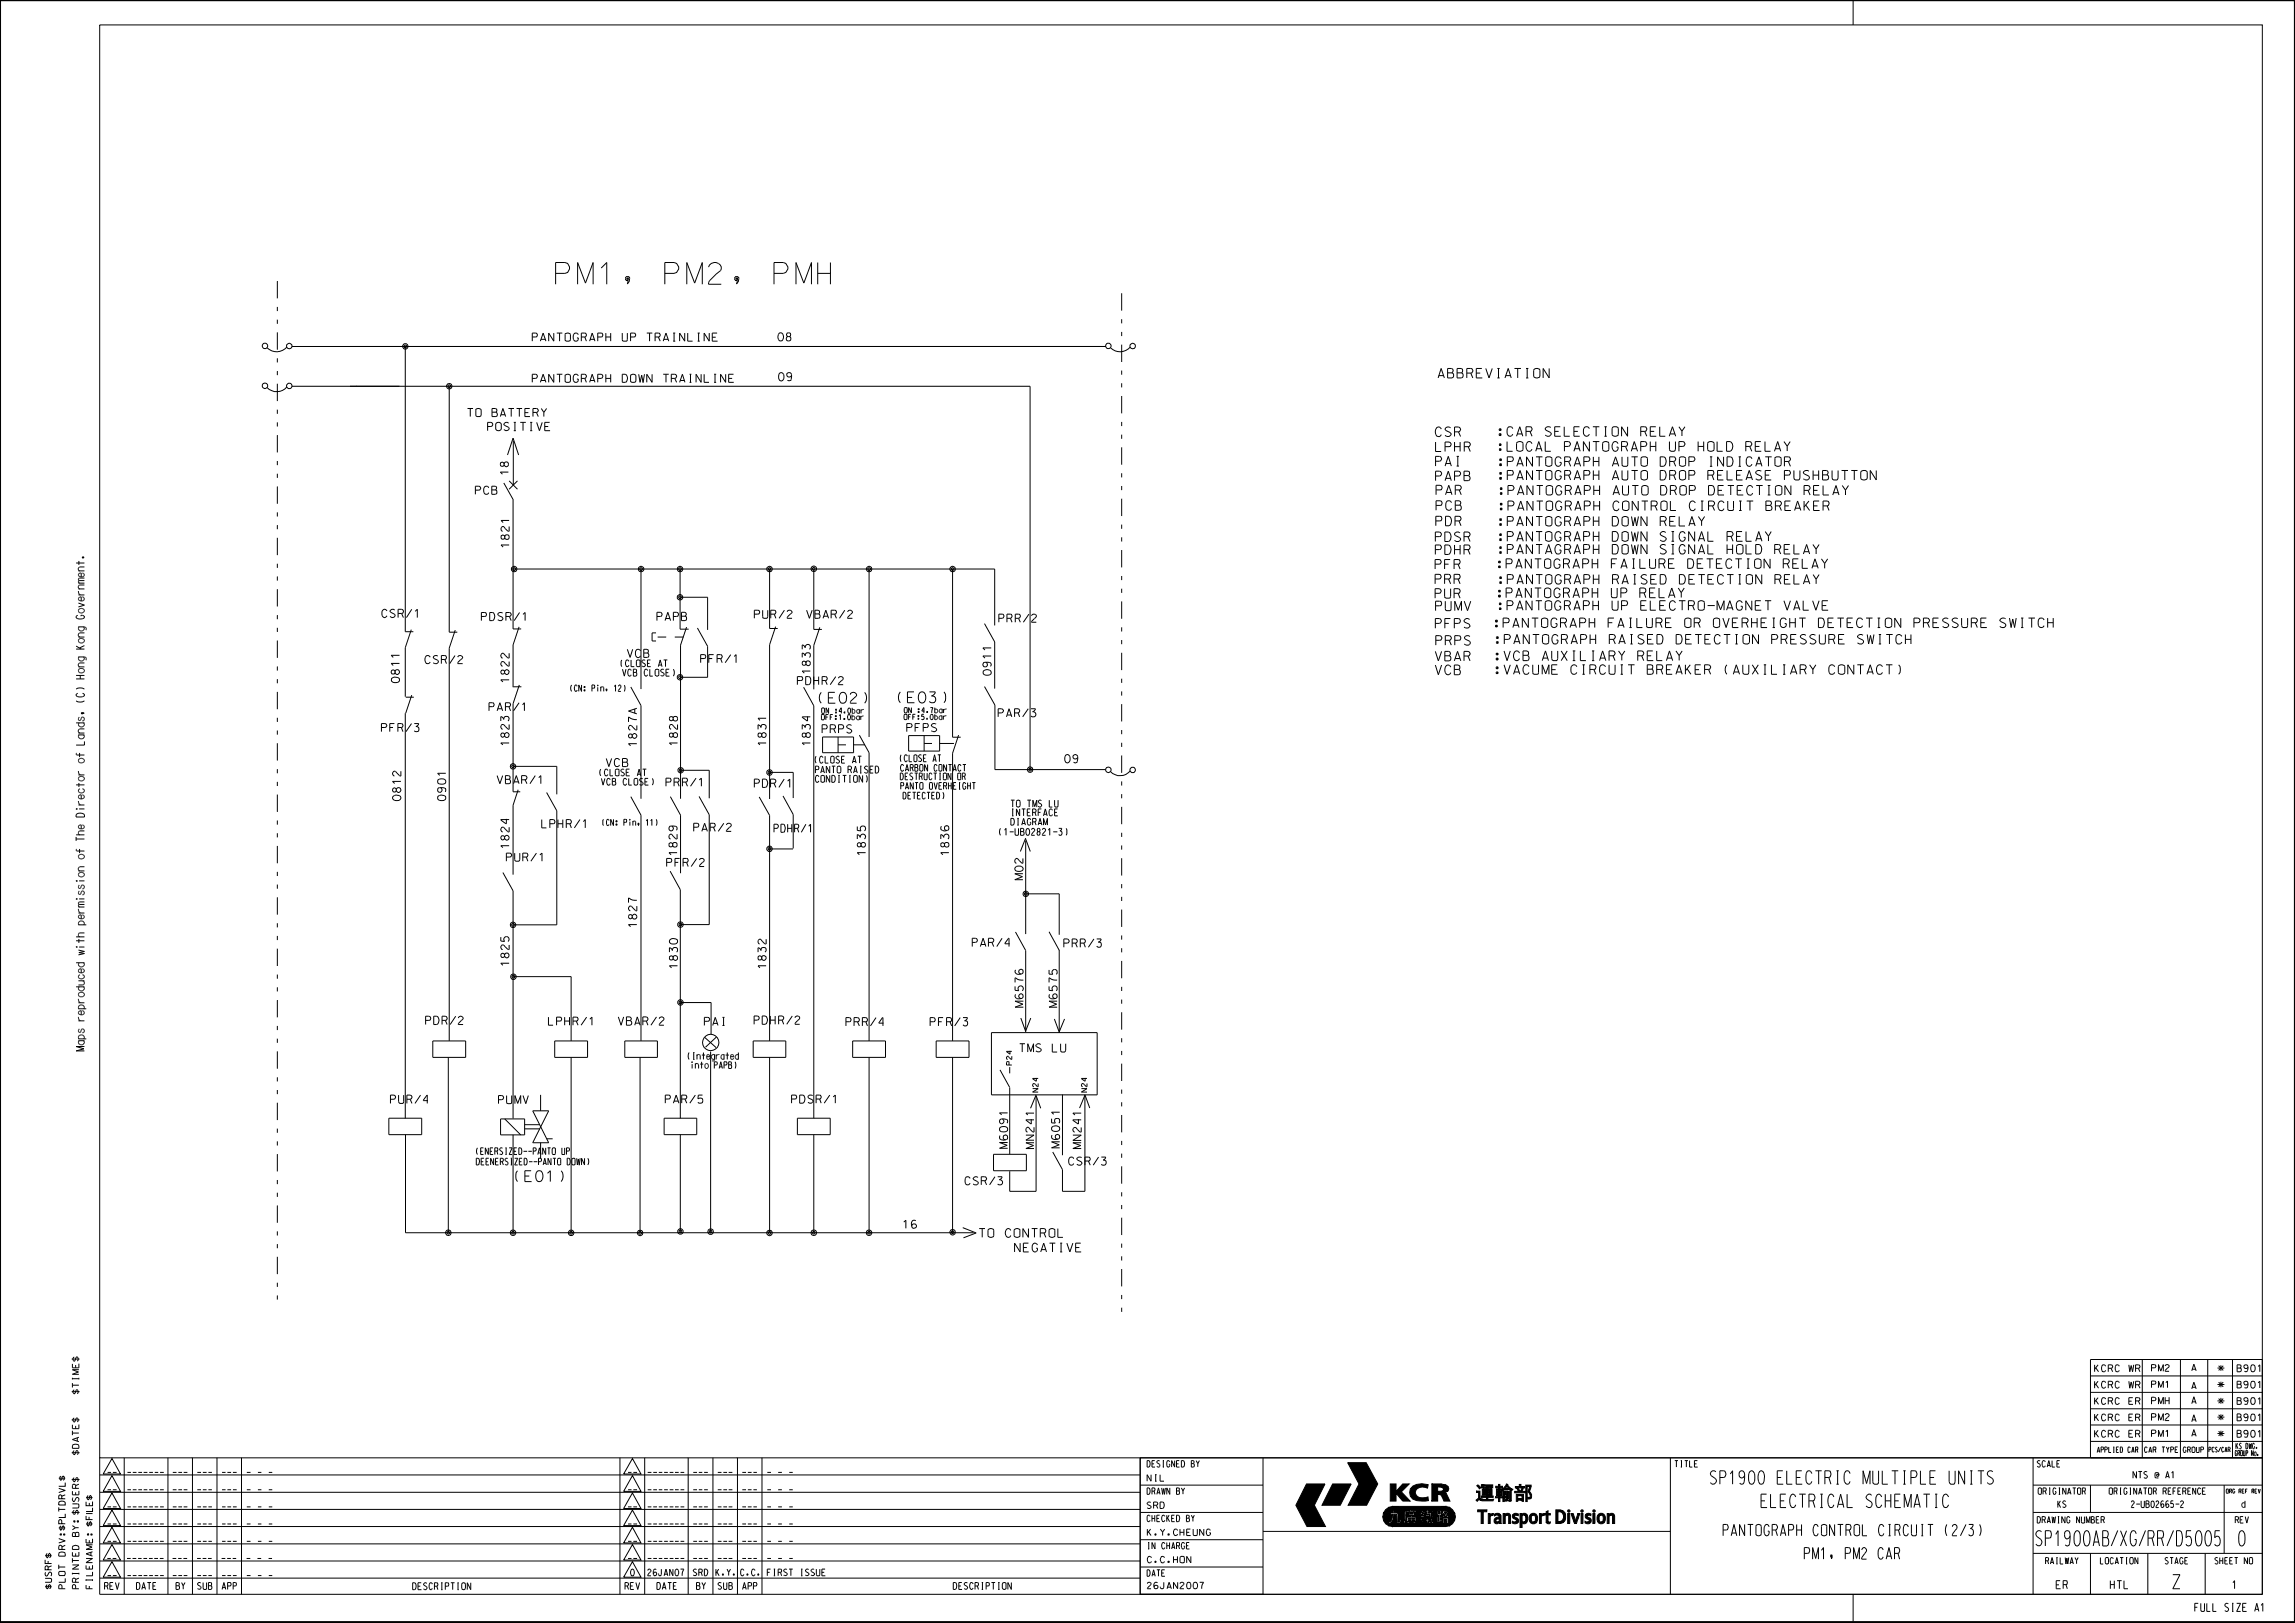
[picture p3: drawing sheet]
<svg xmlns="http://www.w3.org/2000/svg" width="420mm" height="297mm" viewBox="0 0 420 297" stroke-linecap="round" stroke-linejoin="round" font-family="sans-serif">
<defs><g id="words">
<text font-size="4" x="101.7" y="52">PM1, PM2, PMH</text>
<g font-size="2.8">
<text x="372.6" y="282.9">SP1900AB</text>
<text x="388.1" y="282.9">XG</text>
<text x="393.1" y="282.9">RR</text>
<text x="398.3" y="282.9">D5005</text>
<text x="409.7" y="282.9">0</text>
</g>
<text font-size="2.6" x="397.7" y="290.7">Z</text>
<g font-size="2.5">
<text x="270" y="274.5">„B¿Ø‡¡</text>
<text x="270.4" y="278.8">Transport Division</text>
</g>
<g font-size="2.4">
<text x="313" y="271.6">SP1900 ELECTRIC MULTIPLE UNITS</text>
<text x="322.3" y="275.9">ELECTRICAL SCHEMATIC</text>
</g>
<g font-size="2.1">
<text x="315.3" y="281.1">PANTOGRAPH CONTROL CIRCUIT (2/3)</text>
<text x="330.2" y="285.3">PM1, PM2 CAR</text>
</g>
<g font-size="2">
<text x="149.6" y="128.7">(E02)</text>
<text x="164.1" y="128.6">(E03)</text>
<text x="94" y="216.2">(E01)</text>
</g>
<g font-size="1.7">
<text x="263.2" y="69.2">ABBREVIATION</text>
<text x="262.7" y="79.9">CSR</text>
<text x="262.7" y="82.6">LPHR</text>
<text x="274" y="79.8">:CAR SELECTION RELAY</text>
<text x="274" y="82.6">:LOCAL PANTOGRAPH UP HOLD RELAY</text>
<text x="262.7" y="85.3">PAI</text>
<text x="262.7" y="88">PAPB</text>
<text x="274.1" y="85.3">:PANTOGRAPH AUTO DROP INDICATOR</text>
<text x="274.1" y="87.8">:PANTOGRAPH AUTO DROP RELEASE PUSHBUTTON</text>
<text x="262.8" y="93.4">PCB</text>
<text x="262.8" y="90.5">PAR</text>
<text x="274.2" y="90.6">:PANTOGRAPH AUTO DROP DETECTION RELAY</text>
<text x="274.2" y="93.4">:PANTOGRAPH CONTROL CIRCUIT BREAKER</text>
<text x="262.7" y="101.5">PDHR</text>
<text x="262.7" y="99.1">PDSR</text>
<text x="262.8" y="96.2">PDR</text>
<text x="274.1" y="99">:PANTOGRAPH DOWN SIGNAL RELAY</text>
<text x="274.1" y="101.4">:PANTAGRAPH DOWN SIGNAL HOLD RELAY</text>
<text x="274.1" y="96.3">:PANTOGRAPH DOWN RELAY</text>
<text x="262.6" y="104.1">PFR</text>
<text x="262.6" y="106.8">PRR</text>
<text x="273.9" y="104">:PANTOGRAPH FAILURE DETECTION RELAY</text>
<text x="274.1" y="106.9">:PANTOGRAPH RAISED DETECTION RELAY</text>
<text x="262.6" y="109.5">PUR</text>
<text x="262.7" y="111.7">PUMV</text>
<text x="273.9" y="109.4">:PANTOGRAPH UP RELAY</text>
<text x="274" y="111.7">:PANTOGRAPH UP ELECTRO-MAGNET VALVE</text>
<text x="262.7" y="115">PFPS</text>
<text x="262.7" y="118.1">PRPS</text>
<text x="273.3" y="114.8">:PANTOGRAPH FAILURE OR OVERHEIGHT DETECTION PRESSURE SWITCH</text>
<text x="273.5" y="117.9">:PANTOGRAPH RAISED DETECTION PRESSURE SWITCH</text>
<text x="262.7" y="123.5">VCB</text>
<text x="262.7" y="120.9">VBAR</text>
<text x="273.5" y="120.9">:VCB AUXILIARY RELAY</text>
<text x="273.5" y="123.4">:VACUME CIRCUIT BREAKER (AUXILIARY CONTACT)</text>
</g>
<g font-size="1.6">
<text x="179.2" y="226.4">TO CONTROL</text>
<text x="182.5" y="229.1">NEGATIVE</text>
</g>
<g font-size="1.5">
<text x="97.4" y="62.4">PANTOGRAPH UP TRAINLINE</text>
<text x="142.4" y="62.4">08</text>
<text x="97.4" y="70">PANTOGRAPH DOWN TRAINLINE</text>
<text x="142.5" y="69.7">09</text>
<text x="85.6" y="76.2">TO BATTERY</text>
<text x="89.2" y="78.8">POSITIVE</text>
<text x="87" y="90.5">PCB</text>
<text x="69.9" y="113">CSR/1</text>
<text x="88.1" y="113.6">PDSR/1</text>
<text x="120.2" y="113.6">PAPB</text>
<text x="138.1" y="113.2">PUR/2</text>
<text x="147.6" y="113.2">VBAR/2</text>
<text x="182.8" y="113.9">PRR/2</text>
<text x="77.8" y="121.4">CSR/2</text>
<text x="114.8" y="120.3">VCB</text>
<text x="128.2" y="121.3">PFR/1</text>
<text x="145.9" y="125.3">PDHR/2</text>
<text x="89.5" y="130.1">PAR/1</text>
<text x="182.7" y="131.2">PAR/3</text>
<text x="69.8" y="133.9">PFR/3</text>
<text x="150.5" y="134.1">PRPS</text>
<text x="166" y="133.9">PFPS</text>
<text x="91" y="143.4">VBAR/1</text>
<text x="110.9" y="140.3">VCB</text>
<text x="121.9" y="143.9">PRR/1</text>
<text x="194.9" y="139.6">09</text>
<text x="138" y="144.1">PDR/1</text>
<text x="99.1" y="151.5">LPHR/1</text>
<text x="126.9" y="152.1">PAR/2</text>
<text x="141.7" y="152.3">PDHR/1</text>
<text x="92.7" y="157.6">PUR/1</text>
<text x="122" y="158.6">PFR/2</text>
<text x="177.9" y="173.2">PAR/4</text>
<text x="194.7" y="173.3">PRR/3</text>
<text x="77.9" y="187.5">PDR/2</text>
<text x="100.4" y="187.6">LPHR/1</text>
<text x="113.1" y="187.6">VBAR/2</text>
<text x="128.9" y="187.7">PAI</text>
<text x="138" y="187.4">PDHR/2</text>
<text x="154.8" y="187.7">PRR/4</text>
<text x="170.2" y="187.7">PFR/3</text>
<text x="186.6" y="192.5">TMS LU</text>
<text x="71.5" y="201.9">PUR/4</text>
<text x="91.2" y="202">PUMV</text>
<text x="121.7" y="201.9">PAR/5</text>
<text x="144.9" y="201.9">PDSR/1</text>
<text x="195.6" y="213.2">CSR/3</text>
<text x="176.6" y="216.8">CSR/3</text>
<text x="165.3" y="224.8">16</text>
<text x="376.3" y="290.7">ER</text>
<text x="386.2" y="290.7">HTL</text>
<text x="408.5" y="290.7">1</text>
<text x="401.6" y="294.9">FULL SIZE A1</text>
</g>
<g font-size="1.2">
<text x="113.5" y="122">(CLOSE AT</text>
<text x="113.9" y="123.7">VCB CLOSE)</text>
<text x="109.6" y="142">(CLOSE AT</text>
<text x="110" y="143.7">VCB CLOSE)</text>
<text x="149" y="139.6">(CLOSE AT</text>
<text x="149.2" y="141.5">PANTO RAISED</text>
<text x="149.2" y="143.2">CONDITION)</text>
<text x="164.6" y="139.4">(CLOSE AT</text>
<text x="164.8" y="142.7">DESTRUCTION OR</text>
<text x="164.8" y="141.1">CARBON CONTACT</text>
<text x="164.8" y="144.4">PANTO OVERHEIGHT</text>
<text x="165.3" y="146.2">DETECTED)</text>
<text x="185" y="149.3">INTERFACE</text>
<text x="185" y="147.7">TO TMS LU</text>
<text x="182.8" y="152.8">(1-UB02821-3)</text>
<text x="185" y="151">DIAGRAM</text>
<text x="125.8" y="193.9">(Integrated</text>
<text x="126.4" y="195.5">into PAPB)</text>
<text x="87.1" y="211.3">(ENERSIZED--PANTO UP</text>
<text x="87.2" y="213.2">DEENERSIZED--PANTO DOWN)</text>
<text x="383.3" y="251">KCRC WR</text>
<text x="393.7" y="251">PM2</text>
<text x="401.1" y="250.9">A</text>
<text x="405.9" y="251">*</text>
<text x="409.4" y="251">B901</text>
<text x="383.3" y="257">KCRC ER</text>
<text x="383.3" y="254">KCRC WR</text>
<text x="393.7" y="254">PM1</text>
<text x="393.7" y="256.9">PMH</text>
<text x="401.1" y="256.9">A</text>
<text x="401.1" y="254.2">A</text>
<text x="405.9" y="257">*</text>
<text x="405.9" y="254">*</text>
<text x="409.4" y="257">B901</text>
<text x="409.4" y="254">B901</text>
<text x="383.3" y="263">KCRC ER</text>
<text x="383.3" y="260">KCRC ER</text>
<text x="393.7" y="259.9">PM2</text>
<text x="393.7" y="262.9">PM1</text>
<text x="401.1" y="262.9">A</text>
<text x="401.1" y="260.2">A</text>
<text x="405.9" y="263">*</text>
<text x="405.9" y="260">*</text>
<text x="409.4" y="263">B901</text>
<text x="409.4" y="260">B901</text>
<text x="19.7" y="269.5">__</text>
<text x="23.3" y="269.5">_______</text>
<text x="31.6" y="269.5">___</text>
<text x="36.1" y="269.5">___</text>
<text x="40.6" y="269.5">___</text>
<text x="45.2" y="269.5">_ _ _</text>
<text x="114.9" y="269.5">__</text>
<text x="118.5" y="269.5">_______</text>
<text x="126.9" y="269.5">___</text>
<text x="131.4" y="269.5">___</text>
<text x="135.9" y="269.5">___</text>
<text x="140.4" y="269.5">_ _ _</text>
<text x="19.7" y="272.6">__</text>
<text x="19.7" y="275.8">__</text>
<text x="23.3" y="272.6">_______</text>
<text x="23.3" y="275.8">_______</text>
<text x="31.6" y="272.6">___</text>
<text x="31.6" y="275.8">___</text>
<text x="36.1" y="272.6">___</text>
<text x="36.1" y="275.8">___</text>
<text x="40.6" y="272.6">___</text>
<text x="40.6" y="275.8">___</text>
<text x="45.2" y="272.6">_ _ _</text>
<text x="45.2" y="275.8">_ _ _</text>
<text x="114.9" y="275.8">__</text>
<text x="114.9" y="272.6">__</text>
<text x="118.5" y="275.8">_______</text>
<text x="118.5" y="272.6">_______</text>
<text x="126.9" y="275.8">___</text>
<text x="126.9" y="272.6">___</text>
<text x="131.4" y="275.8">___</text>
<text x="131.4" y="272.6">___</text>
<text x="135.9" y="275.8">___</text>
<text x="135.9" y="272.6">___</text>
<text x="140.4" y="275.8">_ _ _</text>
<text x="140.4" y="272.6">_ _ _</text>
<text x="209.9" y="271.1">NIL</text>
<text x="376.6" y="275.9">KS</text>
<text x="390.1" y="275.9">2-UB02665-2</text>
<text x="390.3" y="270.5">NTS @ A1</text>
<text x="410.2" y="275.9">d</text>
<text x="19.7" y="278.9">__</text>
<text x="23.3" y="278.9">_______</text>
<text x="31.6" y="278.9">___</text>
<text x="36.1" y="278.9">___</text>
<text x="40.6" y="278.9">___</text>
<text x="45.2" y="278.9">_ _ _</text>
<text x="114.9" y="278.9">__</text>
<text x="118.5" y="278.9">_______</text>
<text x="126.9" y="278.9">___</text>
<text x="131.4" y="278.9">___</text>
<text x="135.9" y="278.9">___</text>
<text x="140.4" y="278.9">_ _ _</text>
<text x="209.9" y="276.1">SRD</text>
<text x="210" y="281">K.Y.CHEUNG</text>
<text x="19.6" y="285.2">__</text>
<text x="19.7" y="282.1">__</text>
<text x="23.3" y="285.2">_______</text>
<text x="23.3" y="282.1">_______</text>
<text x="31.6" y="285.2">___</text>
<text x="31.6" y="282.1">___</text>
<text x="36.1" y="285.2">___</text>
<text x="36.1" y="282.1">___</text>
<text x="40.6" y="285.2">___</text>
<text x="40.6" y="282.1">___</text>
<text x="45.1" y="285.2">_ _ _</text>
<text x="45.2" y="282.1">_ _ _</text>
<text x="114.9" y="285.2">__</text>
<text x="114.9" y="282.1">__</text>
<text x="118.5" y="285.2">_______</text>
<text x="118.5" y="282.1">_______</text>
<text x="126.9" y="285.2">___</text>
<text x="126.9" y="282.1">___</text>
<text x="131.4" y="285.2">___</text>
<text x="131.4" y="282.1">___</text>
<text x="135.9" y="285.2">___</text>
<text x="135.9" y="282.1">___</text>
<text x="140.4" y="285.2">_ _ _</text>
<text x="140.4" y="282.1">_ _ _</text>
<text x="210" y="286">C.C.HON</text>
<text x="19.1" y="290.8">REV</text>
<text x="19.7" y="288.3">__</text>
<text x="23.3" y="288.3">_______</text>
<text x="25" y="290.8">DATE</text>
<text x="31.6" y="288.3">___</text>
<text x="32.2" y="290.8">BY</text>
<text x="36.1" y="288.3">___</text>
<text x="36.2" y="290.8">SUB</text>
<text x="40.6" y="288.3">___</text>
<text x="40.7" y="290.8">APP</text>
<text x="45.2" y="288.3">_ _ _</text>
<text x="75.5" y="290.9">DESCRIPTION</text>
<text x="114.4" y="290.8">REV</text>
<text x="115.4" y="288.3">0</text>
<text x="118.5" y="288.3">26JAN07</text>
<text x="120.2" y="290.8">DATE</text>
<text x="126.9" y="288.3">SRD</text>
<text x="127.5" y="290.8">BY</text>
<text x="131" y="288.3">K.Y.</text>
<text x="131.4" y="290.8">SUB</text>
<text x="135.5" y="288.3">C.C.</text>
<text x="135.9" y="290.8">APP</text>
<text x="140.4" y="288.3">FIRST ISSUE</text>
<text x="174.5" y="290.8">DESCRIPTION</text>
<text x="210" y="290.7">26JAN2007</text>
</g>
<g font-size="1.1">
<text x="104.3" y="126.5">(CN: Pin, 12)</text>
<text x="110.2" y="151.1">(CN: Pin, 11)</text>
</g>
<g font-size="1">
<text x="150.3" y="131.7">OFF:1.0bar</text>
<text x="150.4" y="130.5">ON :4.0bar</text>
<text x="165.5" y="131.7">OFF:5.0bar</text>
<text x="165.5" y="130.5">ON :4.7bar</text>
<text x="383.8" y="265.8">APPLIED CAR</text>
<text x="392.5" y="265.8">CAR TYPE</text>
<text x="399.5" y="265.8">GROUP</text>
<text x="409" y="266.4">GROUP No.</text>
<text x="409.2" y="265.1">KS DWG.</text>
</g>
<text font-size=".9" x="404.2" y="265.7">PCS/CAR</text>
</g></defs>
<path d="M.1 .1h419.8v296.8h-419.8z" fill="none" stroke="#000" stroke-width=".21"/>
<g fill="none" stroke="#000" stroke-width=".18">
<path d="M18.2 4.6h395.8v262.2h-395.8zM339.1 .1v4.5M419.9 .1h-419.9v296.6h419.9M52.5 63.5a2.46 2.46 0 0 1-3.6 .2M52.5 70.8a2.46 2.46 0 0 1-3.6 .1M53.4 63.4h149M53.4 70.7h135.1v70.1M74.2 63.4v52.2h1.4M82.2 70.7v45h1.5M206.8 63.5a2.46 2.46 0 0 1-3.6 .2M92.2 88.4l1.7 3.1M92.2 84.9a.4 .4 0 0 1 .7-.3 .4 .4 0 0 1 0 .7 .4 .4 0 0 1-.7-.3"/>
<path d="M92.4 98.2a.4 .4 0 0 1 .6-.2 .4 .4 0 0 1 0 .6 .4 .4 0 0 1-.6-.2M92.9 83.3l1-3.1 1 3.1M93 86.4h-1.4l.3 .4M93.2 96.3v.9h-.3l-.7-.8a.42 .42 0 0 0-.5 .3 .42 .42 0 0 0 .3 .5M93.2 99.7h-1.5l.4 .4M93.2 95.2h-1.5l.4 .4M93.2 88l1.5 1.5M93.9 91.5v23.6h1.5M93.9 80.7v8M94.7 88l-1.5 1.5M13.9 118.8h1.6M13.9 118.2l1 .6"/>
<path d="M13.9 103h1.6M14.2 112.6l-.3 .3a.97 .97 0 0 0 1.6 0l-.4-.3h-.3v.2M14.4 108.2a.61 .61 0 0 0 .3 .7M14.4 111.6a.55 .55 0 0 1 .6-.3 .55 .55 0 0 1 .4 .7l-.3 .2h-.4l-.3-.2zM14.4 117.1a.55 .55 0 0 1 .6-.3 .55 .55 0 0 1 .4 .7 .57 .57 0 0 1-.7 .1 .57 .57 0 0 1-.3-.5zM14.4 114.7h1.1l.3 .3-.1 .3M14.4 116.6h1.1M14.4 110.4l1.1 .3-1.1 .4M14.4 108.9h1.1M14.4 107.8h1.1M14.4 106.7h1.1M14.4 106.1h.1"/>
<path d="M14.4 106.1l.2 .1M14.4 106.5h.1M14.4 104.5h1.1M14.4 102.6v.8M14.4 105.8v.3M14.4 105.8h.1M14.5 114.7a.52 .52 0 0 0 .2 .8 .52 .52 0 0 0 .7-.4l-.1-.4M14.6 117.6h.1M15.1 102l.1-.1 .1 .2h-.2zM15.1 104.8a.36 .36 0 0 1 .4 .4 .36 .36 0 0 1-.4 .4l-.6-.1-.1-.2v-.2l.2-.2 .3-.1v.8M15.1 109.2a.38 .38 0 0 1 .4 .4 .38 .38 0 0 1-.4 .4l-.6-.1-.1-.2 .1-.4 .4-.1v.8M15.1 102h.1z"/>
<path d="M15.5 106.2h-1l-.1 .4 .2 .1M15.5 118.1l-.9 .5M15.5 115.8h-.9a.39 .39 0 0 0-.3 .4 .39 .39 0 0 0 .3 .4M15.5 107.1h-1l-.2 .3 .1 .2 .2 .2M15.5 105.8h-1M15.5 103.7h-.9a.37 .37 0 0 0-.3 .4 .37 .37 0 0 0 .3 .4M73.1 119.9h-1.5l.4 .4M75.3 115.2l-1.1 3.3v9M83.3 115.3l-1.1 3.3v71.9M93.2 119.5v.9h-.3l-.7-.8a.42 .42 0 0 0-.5 .3 .42 .42 0 0 0 .3 .5M93.9 104.1h88.1v10.4M95 114.7l-1.1 3.3v7.8"/>
<path d="M117.3 104.1v22M120.1 115.8h-.8v1.5h.8M124.5 109.3h5v6M124.5 104.1v11h1.5M125.6 114.8l-1.1 3.3v28.1M127.6 114.9l1.9 3.4v5.6h-5M140.8 104.1v10.9h1.5M141.9 114.7l-1.1 3.3v28.2M146.8 118.8v-.8l.3 .1 .3 .4a.49 .49 0 0 1 .6-.5 .49 .49 0 0 1 .1 .8M148.9 104.1v11.1h1.5M150 114.8l-1.1 3.3v8M159 104.1v30.8"/>
<path d="M174.3 104.1v30.8h1.5M180.2 114.1l1.8 3.4v8.5M181.4 118.6h-1.5l.4 .3M13.9 128.3l.7 .2 .9-.2M13.9 126.1l.7-.2 .9 .2M13.9 132.3h1.6M13.9 124.2h1.6M13.9 123.6h1.6M14 137.8l-.1 .2 .2 .2h1.4M14.2 126.9l-.3 .3a1.11 1.11 0 0 0 1.6 0l-.1-.2-.3-.1M14.4 134.5h1.1M14.4 134.1h1.1"/>
<path d="M14.4 122h1.1M14.4 120.2l1.2 .1 .2 .2-.1 .3M14.4 122.5l.3-.2h.4a.39 .39 0 0 1 .4 .4 .39 .39 0 0 1-.3 .4h-.6l-.2-.1zM14.4 139a.53 .53 0 0 1 .7-.2 .53 .53 0 0 1 .2 .7l-.6 .1a.4 .4 0 0 1-.3-.6zM14.5 120.2a.49 .49 0 0 0 .4 .8 .49 .49 0 0 0 .4-.8M14.5 132.3a.49 .49 0 0 0 .4 .7 .49 .49 0 0 0 .4-.7M14.5 134.5a.51 .51 0 0 0 .2 .7 .51 .51 0 0 0 .7-.3l-.1-.4M14.5 131.2l-.1 .3 .1 .4 .3-.2 .1-.4a.34 .34 0 0 1 .5 .2 .34 .34 0 0 1-.3 .4M14.6 137.8v.7M14.6 123.1h.1M14.7 123.6v.6M14.9 130.5l.3-.1 .2 .1-.4 .1z"/>
<path d="M15 130.5h.1zM15.1 123.1h.1M15.2 139.5h.1M15.5 135.7v.6h-1.6M15.5 133.4h-.9a.39 .39 0 0 0-.3 .4 .39 .39 0 0 0 .3 .3M15.5 121.3h-1l-.1 .2a.34 .34 0 0 0 .2 .5M71.7 124.2a1.05 1.05 0 0 1 1.4 0v.3a.85 .85 0 0 1-1.5 0zM72.3 122.9a.4 .4 0 0 1 .6-.3 .4 .4 0 0 1 0 .7 .4 .4 0 0 1-.6-.2M73.1 121.4h-1.5l.4 .4M74.2 130.5v74.1M74.3 127.6h1.4M75.4 127.2l-1.1 3.3"/>
<path d="M91.7 131.9v-.8l.2 .2 .3 .3a.48 .48 0 0 1 .6-.5 .48 .48 0 0 1 .2 .8M92.3 134.4a.43 .43 0 0 1 .7-.3 .43 .43 0 0 1 0 .8 .43 .43 0 0 1-.7-.3M92.3 122.9a.43 .43 0 0 1 .7-.3 .43 .43 0 0 1 0 .7 .43 .43 0 0 1-.7-.2M93.2 132.6v.9a1.37 1.37 0 0 1-1-.9 .44 .44 0 0 0-.6 .3 .44 .44 0 0 0 .4 .6M93.2 121.1v.8h-.3l-.7-.8a.42 .42 0 0 0-.5 .3 .42 .42 0 0 0 .3 .5M93.2 136h-1.5l.3 .3M93.2 124.4h-1.5l.3 .4M93.9 125.7h1.5M95 125.3l-1.1 3.5v16.1h1.3M115.4 125.7l1.9 3.4v17.1M115.7 134.6a.43 .43 0 0 1 .6-.3 .43 .43 0 0 1 0 .7 .43 .43 0 0 1-.6-.3M116.2 129.7v.8"/>
<path d="M116.5 132.7v.9h-.2l-.7-.8a.42 .42 0 0 0-.6 .3 .42 .42 0 0 0 .4 .5M116.5 131.7a2.3 2.3 0 0 1-1.5-.5v.9M116.5 136.1h-1.5l.4 .4M116.5 129.6l-1.5 .5 1.5 .5M123.2 134.4a.4 .4 0 0 1 .6-.2 .4 .4 0 0 1 0 .6 .4 .4 0 0 1-.6-.2M123.2 131.4a.4 .4 0 0 1 .6-.2 .4 .4 0 0 1 0 .6 .4 .4 0 0 1-.6-.2M124 132.6v.9a1.26 1.26 0 0 1-.9-.9 .44 .44 0 0 0-.6 .3 .44 .44 0 0 0 .3 .6M124 136h-1.5l.4 .3M138.7 133.5v-.9l.3 .1 .3 .4a.48 .48 0 0 1 .7-.5 .48 .48 0 0 1 0 .9M139.4 134.4a.4 .4 0 0 1 .6-.2 .4 .4 0 0 1 0 .6 .4 .4 0 0 1-.6-.2M140.2 136h-1.5l.4 .3M140.2 131.4h-1.5l.4 .4"/>
<path d="M146.8 133.5v-.9l.3 .1 .3 .4a.49 .49 0 0 1 .6-.5 .49 .49 0 0 1 .1 .9M146.8 120.3v-.8l.3 .1 .3 .4a.48 .48 0 0 1 .6-.5 .48 .48 0 0 1 .1 .8M147.1 125.8l1.8 3.3v75.5M147.5 134.4a.4 .4 0 0 1 .6-.2 .4 .4 0 0 1 0 .6 .4 .4 0 0 1-.6-.2M147.5 121.3a.4 .4 0 0 1 .6-.3 .4 .4 0 0 1 0 .7 .4 .4 0 0 1-.6-.3M147.8 131.1v.8l-1-.6 1.5-.1M148.3 136h-1.5l.4 .3M148.3 122.8h-1.5l.4 .4M150.5 134.9h5.7v2.8h-5.7zM153.4 134.9v2.8M153.4 136.3h1.4M156.2 136.3h2.1"/>
<path d="M157.3 134.5l1.7 3.2v52.8M166.3 134.6h5.7v2.8h-5.7zM169.1 134.6v2.8M169.1 136h1.5M172 136h2.6M175.4 134.5l-1.1 3.3v52.7M180 122.8a.85 .85 0 0 1 1.4 .3 .85 .85 0 0 1-1.5 0zM180.2 125.6l1.9 3.4v11.8h20.3M180.4 121.2l.2 .2a.43 .43 0 0 1-.1 .6 .43 .43 0 0 1-.6-.3 .43 .43 0 0 1 .4-.5 .95 .95 0 0 1 1 .2l.1 .3-.1 .3M181.4 120h-1.5l.4 .4M13.9 148h.2v.1zM13.9 153.2v.7"/>
<path d="M13.9 153.5h1.6M13.9 152.8h1.6M13.9 143.6h1.6M14 148h.1M14 155.4l-.1 .1 .2 .2h1.4M14.1 149a1.19 1.19 0 0 1 1.4 .1v.4h-1.6v-.4zM14.4 141.1a.61 .61 0 0 0 .3 .7M14.4 142.3a.55 .55 0 0 1 .6-.3 .55 .55 0 0 1 .4 .7l-.3 .2h-.4l-.3-.2zM14.4 146.6v.5l.3 .2M14.4 152.5v.1M14.4 159.9a.55 .55 0 0 1 .6-.3 .55 .55 0 0 1 .4 .7l-.2 .1a.55 .55 0 0 1-.6 0 .55 .55 0 0 1-.2-.5zM14.4 159.4h1.1"/>
<path d="M14.4 147.3h1.1M14.4 141.8h1.1M14.4 156.5a.56 .56 0 0 1 .7-.2 .56 .56 0 0 1 .3 .6l-.3 .3h-.4a.43 .43 0 0 1-.3-.7zM14.4 143.3v.7M14.5 148h1M14.6 155.4v.7M14.6 144.3l-.2 .3a.53 .53 0 0 0 .5 .5 .53 .53 0 0 0 .5-.6l-.3-.2M15.1 145.4a.36 .36 0 0 1 .3 .3 .36 .36 0 0 1-.2 .4 .49 .49 0 0 1-.6 .1 .49 .49 0 0 1-.2-.6l.5-.2v.8M15.1 151a.36 .36 0 0 1 .4 .3 .36 .36 0 0 1-.4 .4 .52 .52 0 0 1-.7-.3v-.3l.5-.1v.7M15.5 152.1h-.9l-.2 .1-.1 .2 .2 .4M15.5 158.6l-1 .1-.2 .3 .3 .4M71.9 145.7a.97 .97 0 0 1 1.5 .3 .8 .8 0 0 1-.8 .5 .8 .8 0 0 1-.8-.5z"/>
<path d="M72.5 144.5a.43 .43 0 0 1 .7-.3 .43 .43 0 0 1 0 .7 .43 .43 0 0 1-.7-.3M73.4 141.1v.9a1.37 1.37 0 0 1-1-.8 .44 .44 0 0 0-.6 .3 .44 .44 0 0 0 .4 .5M73.4 143h-1.6l.4 .4M80.1 145.7a1.07 1.07 0 0 1 1.4 0l.1 .4a.85 .85 0 0 1-1.5 0zM80.1 142.7l.3-.1a.98 .98 0 0 1 1.2 .3v.2a.79 .79 0 0 1-1.2 .4 .54 .54 0 0 1-.3-.8zM80.6 144.1a.44 .44 0 0 1 .2 .7 .44 .44 0 0 1-.7 0v-.2a.38 .38 0 0 1 .3-.5 1.18 1.18 0 0 1 1.1 .2l-.1 .6M81.6 141.5h-1.5l.4 .4M92 159.7l1.9 3.3v41.7M92.3 153.2a.43 .43 0 0 1 .7-.3 .43 .43 0 0 1 0 .8 .43 .43 0 0 1-.7-.3M92.7 149.8v.9l-1-.6 1.5-.1M93.2 151.4v.9a1.37 1.37 0 0 1-1-.9 .44 .44 0 0 0-.6 .3 .44 .44 0 0 0 .4 .6M93.2 154.8h-1.5l.3 .3"/>
<path d="M93.9 140.2h8v5.2M94.8 144.5l-.9 2.9v12.7M100 145l1.9 3.4v20.8h-8M115.4 145.8l1.9 3.4v41.3M122.6 159.4l1.9 3.4v41.8M122.7 145.8l1.8 3.4v10.6M123 151.2a.47 .47 0 0 1 .2 .5 .47 .47 0 0 1-.4 .4l-.3-.3v-.4a1.25 1.25 0 0 1 1.4 0l-.1 .5M123.1 154.5a.4 .4 0 0 1 .6-.2 .4 .4 0 0 1 0 .7 .4 .4 0 0 1-.6-.3M123.9 152.6v.9h-.2l-.7-.8a.42 .42 0 0 0-.6 .3 .42 .42 0 0 0 .3 .5M123.9 156h-1.5l.4 .4M124.5 141h5.3v5.1M127.9 145.7l1.9 3.4v20.1h-5.3"/>
<path d="M138.9 145.8l1.9 3.4v41.3M140.8 141.3h4.4v4.7M140.8 155.4h4.3M143.3 145.7l1.9 3.3v6.3M156.9 153.5v-.8l.3 .2 .2 .3a.49 .49 0 0 1 .7-.5 .49 .49 0 0 1 .1 .8M156.9 151.2v.8l.7 .1a.59 .59 0 0 1 0-.9 .5 .5 0 0 1 .7 .2 .5 .5 0 0 1-.1 .7M157.6 154.5a.43 .43 0 0 1 .6-.2 .43 .43 0 0 1 0 .7 .43 .43 0 0 1-.6-.3M158.4 156h-1.5l.4 .4M172.2 153.5v-.8l.3 .2 .2 .3a.49 .49 0 0 1 .7-.5 .49 .49 0 0 1 .1 .8M172.3 151.2l-.1 .4a.82 .82 0 0 0 .7 .5 .82 .82 0 0 0 .8-.5l-.1-.3a.43 .43 0 0 0-.7 0 .43 .43 0 0 0 .4 .7M172.8 154.5a.4 .4 0 0 1 .7-.2 .4 .4 0 0 1 0 .7 .4 .4 0 0 1-.7-.3M173.7 156h-1.5l.4 .4"/>
<path d="M185.8 158.7a.86 .86 0 0 1 1.4 .3 .89 .89 0 0 1-1.5 0zM187.2 157.1v.9l-.2-.1-.7-.7a.42 .42 0 0 0-.6 .2 .42 .42 0 0 0 .3 .6M187.2 159.9h-1.5l1.4 .5-1.4 .6h1.5M187.7 153.8v17.1M187.7 153.4l-1 2.4M187.7 153.5l.9 2.3M206.8 141.1a2.46 2.46 0 0 1-3.6 .1M13.9 164.5l.2-.1v.1zM13.9 176.2h1.6M13.9 172.2h1.6M13.9 171.4h1.6M14 161.2h.1"/>
<path d="M14 173.2l.1 .1h-.1zM14 173.3h.1M14 161.2v.1l.1-.1M14 164.5h.1M14.1 161.2h.1M14.4 166.3v.5l.3 .3M14.4 171.2h.1M14.4 179.5h1.1M14.4 173.9l1.1 .2-1.1 .2 1.1 .2-1.1 .2M14.4 169.2h1.4M14.4 167.1h1.1M14.4 166h1.1"/>
<path d="M14.4 165.4h.1M14.4 165.4l.1 .1M14.4 165.8h.1M14.4 171.8v.7M14.4 165.1v.3M14.4 165.6v.3l.2 .1M14.4 165.1h.1M14.4 165.6h.1M14.5 169.2a.49 .49 0 0 1 0-.6 .49 .49 0 0 1 .7 0l.3 .4-.2 .2M14.5 176.2a.5 .5 0 0 0 .4 .8 .5 .5 0 0 0 .4-.8M14.5 173.3h1M14.5 164.5h1"/>
<path d="M14.5 161.2h1M14.5 160.3h.1M14.5 162l-.1 .2 .1 .4 .3-.1 .1-.5a.34 .34 0 0 1 .5 .2 .34 .34 0 0 1-.3 .4M14.5 163.1l-.1 .4 .2 .2 .2-.1 .1-.5a.34 .34 0 0 1 .5 .2 .34 .34 0 0 1-.3 .4M14.5 165.5h1M14.5 165.5v.1M14.6 178.4h-.1a.46 .46 0 0 0 0 .6 .46 .46 0 0 0 .6 .1l.4-.3-.2-.4h-.2M15.1 167.4a.36 .36 0 0 1 .4 .4 .36 .36 0 0 1-.4 .3h-.6l-.1-.2 .1-.4 .4-.1v.7M15.1 177.3a.36 .36 0 0 1 .3 .3 .36 .36 0 0 1-.2 .4 .49 .49 0 0 1-.6 0 .49 .49 0 0 1-.2-.5l.5-.2v.7M15.2 179.5l.3 .4-.2 .3h-.9M15.5 170.7h-1l-.2 .4 .3 .3M15.5 165l-1 .1"/>
<path d="M91.7 171.5v.7l.6 .1-.1-.3a.49 .49 0 0 1 .7-.6 .49 .49 0 0 1 .1 .9M92.3 174.8a.43 .43 0 0 1 .7-.3 .43 .43 0 0 1 0 .7 .43 .43 0 0 1-.7-.3M93.2 172.9v.9l-.3-.1-.7-.7a.42 .42 0 0 0-.5 .2 .42 .42 0 0 0 .3 .6M93.2 176.3h-1.5l.3 .3M93.9 178.7h10.6v11.8M115.7 167.7a.43 .43 0 0 1 .6-.3 .43 .43 0 0 1 0 .7 .43 .43 0 0 1-.6-.3M116.5 165.8v.9a1.37 1.37 0 0 1-.9-.8 .44 .44 0 0 0-.6 .3 .44 .44 0 0 0 .4 .5M116.5 164.8a1.99 1.99 0 0 1-1.5-.5v.9M116.5 169.2h-1.5l.4 .4M122.5 174.2v-.8l.3 .2 .3 .3a.48 .48 0 0 1 .6-.5 .48 .48 0 0 1 .1 .8M122.6 172a1.01 1.01 0 0 1 1.4 0v.3a.85 .85 0 0 1-1.5 0zM123.2 175.2a.4 .4 0 0 1 .6-.2 .4 .4 0 0 1 0 .7 .4 .4 0 0 1-.6-.3"/>
<path d="M124 176.7h-1.5l.4 .4M138.7 174.2v-.8l.3 .2 .3 .3a.47 .47 0 0 1 .6-.5 .47 .47 0 0 1 .1 .8M139.4 175.2a.4 .4 0 0 1 .6-.2 .4 .4 0 0 1 0 .7 .4 .4 0 0 1-.6-.3M140.2 171.9v.9l-.2-.1-.7-.8a.42 .42 0 0 0-.6 .3 .42 .42 0 0 0 .3 .6M140.2 176.7h-1.5l.4 .4M185.8 170.6l1.9 3.3v15M185.9 177.5l-.1 .2a.84 .84 0 0 0 1.4 .3v-.5a.44 .44 0 0 0-.7 .1 .44 .44 0 0 0 .4 .7M187.3 179.4a1.99 1.99 0 0 1-1.5-.5v.9M187.7 163.6h6.1v7.5M192 177.5v.8h.7l-.2-.3a.49 .49 0 0 1 .7-.6 .49 .49 0 0 1 .1 .9M192 170.5l1.8 3.4M193.5 179.4a1.96 1.96 0 0 1-1.5-.5v.9"/>
<path d="M193.8 173.9v15.1M13.9 180.6h1.6M14.4 190.4h1.1M14.4 182.8a.61 .61 0 0 0 .3 .7M14.4 186.1a.61 .61 0 0 0 .3 .7M14.4 190.1h1.4M14.4 186.8h1.1M14.4 184.6h1.4M14.4 183.5h1.1M14.4 181.8l.3-.2h.4a.4 .4 0 0 1 .4 .4 .4 .4 0 0 1-.4 .4h-.5l-.2-.2zM14.5 190.4a.5 .5 0 0 0 0 .7 .5 .5 0 0 0 .7 .1l.3-.5-.2-.3M14.5 180.6a.49 .49 0 0 0 .4 .8 .49 .49 0 0 0 .4-.8"/>
<path d="M14.5 184.6a.49 .49 0 0 1 0-.6 .49 .49 0 0 1 .7-.1l.3 .5-.2 .2M14.5 190.1a.52 .52 0 0 1 .2-.8 .52 .52 0 0 1 .7 .4l-.1 .4M14.5 188.3l-.1 .2 .1 .4 .3-.1 .1-.5a.34 .34 0 0 1 .5 .3 .34 .34 0 0 1-.3 .4M15.1 184.9a.38 .38 0 0 1 .4 .4 .38 .38 0 0 1-.4 .4l-.6-.1-.1-.1 .1-.4 .4-.2v.8M15.5 191.5h-1.6l1.5 .4-1.5 .4h1.6M79.2 190.5h6v3h-6zM82 193.5v32.1M101.5 190.5h6v3h-6zM104.5 193.5v32.1M114.3 190.5h6v3h-6zM117.1 193.5v32.1M124.5 183.5h5.6v5.8"/>
<path d="M129 189.9l2.1 1.8M130 192.4v33.2M131.1 189.8l-2 1.8M137.8 190.5h6v3h-6zM140.8 193.5v32.1M156 190.5h6.1v3h-6.1zM159 193.5v32.1M171.3 190.5h6v3h-6zM174.3 193.5v32.1M181.4 189h19.4v11.4h-19.4zM183 195.8l1.8 3.2v12.2M184.7 194.9v-.6h-.5v.6h1"/>
<path d="M184.8 195.3v1.1M184.8 192.3v.6M184.8 192.9h.1M185.2 193.3v.6l-.7-.6a.28 .28 0 0 0-.3 .2 .28 .28 0 0 0 .2 .4M185.2 192.4h-1l.6 .5M185.8 180.5v.7l.6 .1-.1-.3a.49 .49 0 0 1 .7-.6 .49 .49 0 0 1 .1 .9M185.9 182l-.1 .2a.81 .81 0 0 0 .7 .6 .81 .81 0 0 0 .7-.4v-.3a.42 .42 0 0 0-.7 0 .42 .42 0 0 0 .4 .6M186.8 186.3l.9 2.3M187.3 183.2h-1.5l1.4 .6-1.4 .5h1.5M188.6 186.3l-.9 2.5M189 199.2h1l-1 .6h1M189.7 197.3v.6l-.7-.5 1-.1"/>
<path d="M190 198.3v.6l-.6-.6a.29 .29 0 0 0-.4 .2 .29 .29 0 0 0 .2 .4M192 180.5v.7l.7 .1-.2-.3a.49 .49 0 0 1 .7-.6 .49 .49 0 0 1 .1 .9M192.1 182l-.1 .4a.86 .86 0 0 0 1.5 0l-.1-.3a.43 .43 0 0 0-.7 0 .43 .43 0 0 0 .4 .6M193 186.5l.8 2.3M193.5 183.2h-1.5l1.4 .6-1.4 .5h1.5M194.8 186.5l-1 2.4M197.9 199.2h1l-1 .6h1M198.6 197.3v.6l-.7-.5 1-.1M198.9 198.3v.6l-.6-.6a.29 .29 0 0 0-.4 .2 .29 .29 0 0 0 .2 .4M71.2 204.6h6v3h-6zM74.2 207.6v18h104M91.6 204.8h4.4v2.9h-4.4z"/>
<path d="M92.4 204.8l2.9 2.9M93.9 207.7v17.9M96 205.8h2.8M96 206.6h2.8M97.5 203.3h2.9l-2.9 5.8h2.9zM98.9 200.4v2.9M98.9 209.1v2.9M100 208.4h1.1M121.5 204.6h6v3h-6zM124.5 207.6v18M145.9 204.6h6v3h-6zM148.9 207.6v18"/>
<path d="M181.8 211.2h6v3h-6zM183 206.4a.92 .92 0 0 1 1.4 .2v.1a.79 .79 0 0 1-1.2 .4 .5 .5 0 0 1-.2-.7zM183 207.8v.1a.51 .51 0 0 0 .5 .7l.7-.1a.51 .51 0 0 0 0-.7 .44 .44 0 0 0-.6 .2 .44 .44 0 0 0 .4 .6M183.5 204.8a.47 .47 0 0 1 .2 .5 .47 .47 0 0 1-.4 .3l-.3-.2v-.4a1.25 1.25 0 0 1 1.4 0l-.1 .5M184.4 209.1h-1.5l1.4 .5-1.4 .5h1.5M184.4 203.7h-1.5l.4 .3M187.7 207.7h1.5l-1.5 1h1.5M188.7 204.8v.9l-1-.7 1.5-.1M189.2 206.3v.9l-.2-.1-.7-.7a.42 .42 0 0 0-.6 .2 .42 .42 0 0 0 .3 .6M189.2 209.1h-1.5l1.4 .5-1.4 .6h1.5M189.2 203.7h-1.5l.4 .3M189.6 200.6v17.4h-4.8v-3.7"/>
<path d="M189.6 200.4l-1 2.4M189.6 200.5l.9 2.3M192.4 204.7v.8h.7a.6 .6 0 0 1 .1-.8 .5 .5 0 0 1 .7 .1 .5 .5 0 0 1-.1 .7M192.5 206.3a.89 .89 0 0 1 1.4 .2v.1a.85 .85 0 0 1-1.5 0zM192.5 207.7l-.1 .4a.86 .86 0 0 0 1.5 0v-.3a.43 .43 0 0 0-.7-.1 .43 .43 0 0 0 .1 .7l.2 .1M193.9 208.9h-1.5l1.4 .6-1.4 .5h1.5M193.9 203.5h-1.5l.4 .4M194.4 200.3v11.1M196.3 207.7h1.6l-1.6 1h1.6M197.4 204.8v.9l-1.1-.7 1.6-.1M197.9 206.3v.9l-.3-.1-.7-.7a.42 .42 0 0 0-.5 .2 .42 .42 0 0 0 .3 .6M197.9 209.1h-1.6l1.5 .5-1.5 .6h1.6"/>
<path d="M197.9 203.7h-1.6l.4 .3M198.5 200.4v17.6h-4.1v-4l-1.7-3.2M198.6 200.3l-1 2.5M198.6 200.4l.8 2.4M176.2 224.7l2.4 .9-2.3 .9M13.1 259.8h1.5M13.1 254.7h1.5M13.1 248.7h1.5M13.3 252.1v.3M13.3 253.1v.8M13.3 253.5h1.1M13.3 252.3h1.1"/>
<path d="M13.6 259.5l-.2 .1a.4 .4 0 0 0 .2 .6l.4-.7 .3 .1v.1l-.2 .5M13.6 254.3a.37 .37 0 0 0-.3 .4 .37 .37 0 0 0 .3 .3l.4-.7 .3 .3-.2 .4M13.6 248.3a.4 .4 0 0 0-.3 .4 .4 .4 0 0 0 .3 .4l.4-.8 .3 .3-.2 .5M13.8 249.8v.5M14.4 249.5v.8h-1.1v-.7M14.4 252.1v.3M14.4 250.6h-1.1l1.1 .5-1.1 .4h1.1M382.6 257.8h31.4M382.6 254.8h31.4M382.6 251.8h31.4M392 248.8v18M394.3 256.3l.2-.2-.1-.3-.7-.1v1.3"/>
<path d="M395 257v-1.3l.4 1.2 .5-1.2v1.3M396.2 255.7v1.3M397 255.7v1.3M399 248.8v18M404 248.8v18M408.6 248.8v18M10.8 272.4l1.1 .3-1.1 .4M10.8 276.2h1.1M10.8 275.8v.8M10.8 279.6h1.1M10.8 270.5h1.1M10.8 274.8a.86 .86 0 0 1 1.1 .2v.4h-1.1z"/>
<path d="M11.1 279.2l-.1 .2v.4l.1 .2 .5-.8 .2 .2v.4l-.2 .2M11.1 270.1l-.1 .2v.4l.1 .2 .2-.2v-.4l.3-.2 .2 .2v.4l-.2 .2M11.3 278.8v-.6l-.3-.1-.2 .2v.5h1.1M11.3 274.3v-.6l-.3-.2-.2 .3v.5h1.1M11.9 277v.7h-1.1M11.9 271.3v.7h-1.1M11.9 273.5l-.6 .3M13.1 276.8h1.5M13.1 270.8h1.5M13.1 265.8h1.5M13.3 275.2h.9l.2 .2v.5l-1.1 .1M13.3 261.8v.8"/>
<path d="M13.3 262.2h1.1M13.3 279.2l.5 .4M13.3 274.1v.4l.2 .3 .4-.7 .3-.1a.43 .43 0 0 1 .3 .4 .43 .43 0 0 1-.2 .4M13.3 264.4l.2-.1a.71 .71 0 0 1 .9 .3v.4h-1.1zM13.5 278.3h.2v.2zM13.6 276.4a.37 .37 0 0 0-.3 .4 .37 .37 0 0 0 .3 .3l.4-.7 .3 .3-.2 .4M13.6 270.4a.37 .37 0 0 0-.3 .4 .37 .37 0 0 0 .3 .3l.4-.7 .3 .3-.2 .4M13.6 265.5a.37 .37 0 0 0-.3 .3 .37 .37 0 0 0 .3 .4l.4-.7 .3 .3-.2 .4M13.6 278.4v.1zM13.8 279.6l-.5 .3M13.8 279.6h.6M13.8 271.9l-.2-.3-.3 .1v.7h1.1"/>
<path d="M13.8 260.9v.5M13.8 271.9v.5M13.8 273.1v.4M14.1 278.3h.3l-.1 .2zM14.1 263.1v.6M14.2 278.4l.1 .1zM14.4 260.7v.7h-1.1v-.7M14.4 272.8v.7h-1.1v-.6M14.4 271.6l-.6 .3M14.4 263l-1.1 .4 1.1 .4M15.7 277.4v.7h1.2M15.7 278.9h1.2"/>
<path d="M15.7 277h1.2M15.7 274.1h1.2M16.1 278.5l-.1 .2v.4l.1 .2 .5-.8 .1 .2v.4l-.1 .2M16.1 273.7l-.1 .1v.5l.1 .1 .2-.1v-.5l.3-.1 .1 .1v.5l-.1 .1M16.3 277.6v.5M16.3 275v.5M16.9 275.9v.7h-1.2M16.9 274.8v.7h-1.2v-.7M18.2 266.8v25h395.8v-43h-31.4v18h31.4M18.3 269.9h190.4M18.3 273.1h190.4M18.3 276.2h190.4"/>
<path d="M18.3 279.3h190.4M20.5 270l1.6 2.9h-3.2zM20.5 279.5l1.6 2.9h-3.2zM20.5 276.3l1.6 2.9h-3.2zM20.5 273.2l1.6 2.8h-3.2zM20.5 266.9l1.6 2.8h-3.2zM22.7 266.8v25M30.7 266.8v25M35.2 266.8v25M39.7 266.8v25M44.2 266.8v25M113.5 266.8v25"/>
<path d="M115.7 279.5l1.6 2.9h-3.2zM115.7 276.3l1.6 2.9h-3.2zM115.7 273.2l1.6 2.8h-3.2zM115.7 270l1.6 2.9h-3.2zM115.7 266.9l1.6 2.8h-3.2zM118 266.8v25M125.9 266.8v25M130.5 266.8v25M135 266.8v25M139.4 266.8v25M208.7 266.8h205.3v25h-205.3zM208.7 266.8v25"/>
<path d="M208.7 276.8h22.4M208.7 271.8h22.4M209.9 267.3h.4l.1 .3v.6l-.1 .3h-.4zM209.9 272.3h.4l.1 .3v.6l-.1 .3h-.4zM210.5 277.5l-.3-.2a.8 .8 0 0 0 0 1.2l.3-.3M210.8 277.3v1.2M210.8 267.9h.4M210.8 272.9h.4M210.8 277.9h.5M211.2 272.9l.2-.3-.1-.3h-.5v1.2M211.2 272.9l.2 .6M211.3 267.3h-.5v1.2h.6"/>
<path d="M211.3 277.3v1.2M211.7 273.5l.3-1.2 .3 1.2M211.7 277.9h.4M211.8 273.2h.4M212.2 267.4l-.3-.1-.2 .2 .1 .2 .4 .3v.4l-.3 .1-.2-.2M212.2 277.3h-.5v1.2h.6M212.6 272.3l.2 1.2 .1-1.1 .2 1.1 .2-1.2M212.8 267.3h.2M212.8 268.5h.2M212.9 267.3v1.2M213.2 277.5l-.3-.2a.68 .68 0 0 0 0 1.2l.3-.3M213.5 277.3v1.2"/>
<path d="M213.7 277.7l.3 .8M214 277.3l-.5 .7M214.1 267.5l-.3-.2a.75 .75 0 0 0 0 1.2l.3-.3v-.2h-.2M214.1 272.3v1.2l-.6-1.2v1.2M214.4 277.9h.4M214.9 277.3h-.5v1.2h.6M215 267.3v1.2l-.6-1.2v1.2M215.3 272.3l.5 .1-.1 .4 .2 .4-.2 .3h-.4zM215.3 277.3h.3a.82 .82 0 0 1 0 1.2h-.3zM215.3 267.9h.4M215.3 272.8h.4M215.8 267.3h-.5v1.2h.6"/>
<path d="M216.2 267.3h.3a.82 .82 0 0 1 0 1.2h-.3zM216.2 272.3l.3 .5M216.5 272.8v.6M216.8 272.3l-.3 .5M217.1 277.3h.4l.1 .2-.1 .3 .2 .4-.2 .3h-.4zM217.1 277.8h.4M218 267.3l.5 .1-.1 .4 .2 .4-.2 .3h-.4zM218 267.8h.4M218 277.3l.3 .5M218.3 277.8v.6M218.6 277.3l-.3 .5M218.9 267.3l.3 .5"/>
<path d="M219.2 267.8v.6M219.5 267.3l-.3 .5M231.1 266.8v25M305.7 266.8v25M306.5 267.3h.6M306.8 267.3v1.2M307.6 267.3h.2M307.6 268.5h.2M307.7 267.3v1.2M308.3 267.3h.6M308.6 267.3v1.2M309.2 267.3v1.2h.5"/>
<path d="M310.1 267.9h.4M310.6 267.3h-.5v1.2h.6M372.1 276.8h41.9M372.1 271.8h41.9M372.1 266.8v25M372.8 277.5h.4a.82 .82 0 0 1 0 1.2h-.4zM373 272.4a.31 .31 0 0 1 .3-.1 .31 .31 0 0 1 .3 .2v.8a.31 .31 0 0 1-.3 .2 .31 .31 0 0 1-.3-.2zM373.3 267.4l-.3-.1-.2 .2 .1 .2 .4 .3v.4l-.3 .1-.2-.2M373.7 278.1h.4M373.9 272.9h.4M374.1 278.1l.2-.2-.1-.3-.5-.1v1.2M374.1 278.1l.2 .6"/>
<path d="M374.3 272.9l.2-.3-.1-.3h-.5v1.2M374.3 272.9l.2 .6M374.3 267.5l-.2-.2a.68 .68 0 0 0 0 1.2l.2-.3M374.6 278.7l.3-1.2 .3 1.2M374.6 268.5l.3-1.2 .3 1.2M374.7 278.4h.5M374.7 268.2h.5M375 272.3h.2M375 273.5h.2M375.1 272.3v1.2M375.5 267.3v1.2h.5M375.5 277.5l.2 1.2 .1-1.1 .2 1.1 .2-1.2"/>
<path d="M376.3 272.5l-.3-.2a.75 .75 0 0 0 0 1.2l.3-.3v-.2h-.2M376.4 267.9h.4M376.6 277.5h.3M376.6 278.7h.3M376.7 277.5v1.2M376.8 272.3h.2M376.8 273.5h.2M376.9 272.3v1.2M376.9 267.3h-.5v1.2h.6M377.9 277.5v1.2l-.6-1.2v1.2M378.1 272.3v1.2l-.6-1.2v1.2M378.4 273.5l.3-1.2 .3 1.2"/>
<path d="M378.5 273.2h.4M378.8 277.7l-.3-.2a.72 .72 0 0 0 0 1.2l.3-.2v-.3h-.2M379.3 272.3h.6M379.6 272.3v1.2M380.2 272.4a.33 .33 0 0 1 .3-.1 .33 .33 0 0 1 .3 .2v.8a.31 .31 0 0 1-.3 .2 .31 .31 0 0 1-.3-.2zM380.6 277.5v1.2l-.6-1.2v1.2M380.9 277.5v1l.2 .2 .4-.1v-1.1M381.1 272.9h.4M381.5 272.9l.1-.1v-.5h-.5v1.2M381.5 272.9l.1 .6M381.8 278.7v-1.2l.3 1.1 .4-1.1v1.2M382.6 263.8h31.4"/>
<path d="M382.6 260.8h31.4M382.6 271.8v5M382.7 277.5h.4l.1 .2-.1 .4 .2 .4-.2 .2h-.4zM382.7 278.1h.4M383.6 278.1h.4M384.1 277.5h-.5v1.2h.6M384.5 278.1h.4M384.9 278.1l.2-.2-.1-.3-.5-.1v1.2M384.9 278.1l.2 .6M386 272.4a.33 .33 0 0 1 .3-.1 .33 .33 0 0 1 .3 .2v.8a.31 .31 0 0 1-.3 .2 .31 .31 0 0 1-.3-.2zM386.9 272.9h.4M387.3 272.9l.1-.1v-.5h-.5v1.2"/>
<path d="M387.3 272.9l.1 .6M388 272.3h.2M388 273.5h.2M388.1 272.3v1.2M389.3 272.5l-.3-.2a.75 .75 0 0 0 0 1.2l.3-.3v-.2h-.2M389.8 272.3h.2M389.8 273.5h.2M389.9 272.3v1.2M391 272.3v1.2l-.5-1.2v1.2M391.4 273.5l.3-1.2 .3 1.2M391.5 273.2h.4M392.3 272.3h.6"/>
<path d="M392.6 272.3v1.2M393.2 272.4l.4-.1 .1 .1 .1 .9a.31 .31 0 0 1-.3 .2 .31 .31 0 0 1-.3-.2zM394.1 272.9h.4M394.5 272.9l.1-.3-.1-.3h-.4v1.2M394.5 272.9l.1 .6M395.9 272.9h.3M396.2 272.9l.3-.3-.1-.3h-.5v1.2M396.2 272.9l.3 .6M396.8 272.9h.3M397.3 272.3h-.5v1.2h.5M397.7 272.9h.4M398.2 272.3h-.5v1.2"/>
<path d="M398.6 272.9h.3M399.1 272.3h-.5v1.2h.5M399.5 272.9h.3M399.8 272.9l.2-.3v-.3h-.5v1.2M399.8 272.9l.2 .6M400.4 272.9h.3M400.9 272.3h-.5v1.2h.5M401.8 272.3v1.2l-.5-1.2v1.2M402.7 272.5l-.2-.2a.68 .68 0 0 0 0 1.2l.2-.3M403.1 272.9h.3M403.6 272.3h-.5v1.2h.5M407 271.8v12.5"/>
<path d="M407.5 272.5h.3l-.1 .8-.3-.2zM408 272.9h.3M408.3 272.9l.1-.3-.1-.1h-.3v.8M408.3 272.9l.1 .4M408.9 272.6l-.1-.1a.38 .38 0 0 0-.2 .4 .38 .38 0 0 0 .3 .3l.1-.3h-.1M409.1 278.1h.3M409.4 278.1l.3-.2-.1-.3-.5-.1v1.2M409.4 278.1l.3 .6M409.7 272.9h.3M410 278.1h.3M410 272.9l.1-.4h-.4v.8M410 272.9l.1 .4"/>
<path d="M410.3 272.9h.3M410.5 277.5h-.5v1.2h.5M410.7 272.5h-.4v.8h.4M410.9 277.5l.3 1.2 .3-1.2M410.9 272.9h.3M411.3 272.5h-.4v.8M412.1 272.9h.2M412.3 272.9l.1-.4h-.3v.8M412.3 272.9l.2 .4M412.7 272.9h.2M413 272.5h-.3v.8h.3M413.3 272.5l.2 .8 .1-.8"/>
<path d="M8.3 288.8h.9l.2 .2v.5h-1.1M8.3 285.4v.7h1.1M8.3 290.4h1.1M8.3 284.7h1.1M8.3 287.7a.42 .42 0 0 0 .3 .7l.4-.6 .2-.1a.42 .42 0 0 1 .1 .7M8.6 290l-.1 .1v.5l.1 .1 .2-.1v-.5l.3-.1 .2 .1v.5l-.2 .1M8.6 284.3l-.1 .2v.4l.1 .2 .5-.8 .2 .2v.4l-.2 .2M8.8 287.3v-.7l-.3-.1-.2 .3v.5h1.1M8.8 285.7v.4M9.4 286.5l-.6 .3M10.8 286.8h1.1M10.8 286.3v.8"/>
<path d="M10.8 281.5l1.1 .5-1.1 .4M10.8 287.6h.9a.44 .44 0 0 1 0 .7h-.8l-.1-.2zM10.8 284.1l.2-.1a.71 .71 0 0 1 .9 .3v.5h-1.1zM11 280.7h.2v.2h-.2zM11.1 280.8h.1M11.3 290.7v-.6l-.3-.1-.2 .2v.5h1.1M11.3 283.1l-.2-.3-.3 .1v.6h1.1M11.3 283.1v.4M11.6 280.7h.3v.2h-.2zM11.7 280.8h.1M11.9 288.8v.7h-1.1M11.9 282.8l-.6 .3"/>
<path d="M13.3 286.4h1.1l-1.1 .7h1.1M13.3 285.1v.9M13.3 287.8v.3M13.3 287.9h1.1M13.3 285.6h1.1M13.3 282.9a.75 .75 0 0 1 1.1 .2v.4h-1.1zM13.3 280.5l.5 .1 .1-.2h.5v.8h-1.1zM13.8 280.6v.6M13.8 290.7v-.6l-.3-.1-.2 .2v.5h1.1M13.8 289l-.2-.2-.3 .1v.6h1.1M13.8 284.3v.5M13.8 289v.5"/>
<path d="M14.4 284v.8h-1.1v-.8M14.4 287.8v.3M14.4 288.8l-.6 .2M15.7 289v.3M15.7 290.1v.6h1.2M15.7 289.1h1.2M15.7 285.2h1.2l-1.2 .8h1.2M16 280.7h.2v.2h-.2zM16.1 280.8h.1M16.3 281.8v.6M16.3 286.6v.5M16.3 290.2v.5"/>
<path d="M16.6 280.7h.2v.2h-.1zM16.6 284v.6M16.7 280.8h.1M16.9 281.6v.8h-1.2v-.8M16.9 286.4v.7h-1.2v-.6M16.9 287.6v.8h-1.2M16.9 289v.3M16.9 284l-1.2 .3 1.2 .5M16.9 282.7h-1.2l1.1 .4-1.1 .4h1.2M18.3 282.5h190.4M18.3 285.7h190.4M18.3 288.8h190.4"/>
<path d="M20.5 285.8l1.6 2.8h-3.2zM20.5 282.6l1.6 2.9h-3.2zM115.7 282.6l1.6 2.9h-3.2zM115.7 285.8l1.6 2.8h-3.2zM208.7 281.8h22.4M208.7 286.8h22.4M209.9 287.3h.4l.1 .3v.6l-.1 .2h-.4zM210.1 282.3h.2M210.1 283.5h.2M210.2 282.3v1.2M210.8 288.4l.3-1.1 .3 1.1M210.9 288.2h.4"/>
<path d="M211.4 282.3v1.2l-.6-1.2v1.2M211.7 287.3h.6M212 287.3v1.1M212.6 287.9h.4M213.1 287.3h-.5v1.1h.6M213.2 282.5l-.3-.2a.68 .68 0 0 0 0 1.2l.3-.3M213.5 282.3v1.2M213.5 282.9h.5M214 282.3v1.2M214.4 283.5l.3-1.2 .3 1.2M214.5 283.2h.4M215.3 282.9h.4"/>
<path d="M215.7 282.9l.1-.1v-.5h-.5v1.2M215.7 282.9l.2 .6M216.8 282.5l-.3-.2a.68 .68 0 0 0 0 1.2l.3-.3v-.3h-.2M217.1 282.9h.4M217.6 282.3h-.5v1.2h.6M231.1 280.2h74.6M339.1 291.8v4.9M372.1 284.3h41.9M374.4 285.6h.3M374.7 285.6l.2-.2-.1-.3-.4-.1v1.2M374.7 285.6l.2 .6M375.2 286.2l.3-1.2 .3 1.2"/>
<path d="M375.3 285.9h.5M376.3 285h.3M376.3 286.2h.3M376.4 285v1.2M377 285v1.2h.6M378 285l.1 1.2 .1-1.1 .2 1.1 .2-1.2M378.8 286.2l.3-1.2 .3 1.2M378.9 285.9h.4M379.7 285l.3 .6M380 285.6v.6M380.3 285l-.3 .6M382.6 284.3v7.5"/>
<path d="M384.4 285v1.2h.5M385.4 285l.5 .1v.9a.31 .31 0 0 1-.3 .2 .31 .31 0 0 1-.3-.2v-.8zM386.8 285.2l-.3-.2a.68 .68 0 0 0 0 1.2l.3-.2M387.1 286.2l.3-1.2 .3 1.2M387.1 285.9h.5M387.6 280.1l-1.2 2.8M388 285h.6M388.3 285v1.2M389.1 285h.2M389.1 286.2h.2M389.2 285v1.2M389.8 285.1a.34 .34 0 0 1 .6 .1v.8a.34 .34 0 0 1-.3 .2 .34 .34 0 0 1-.3-.2z"/>
<path d="M391.2 285v1.2l-.5-1.2v1.2M392.6 280.1l-1.1 2.8M393.1 284.3v7.5M396.7 285.1l-.2-.1-.3 .2 .1 .2 .4 .3v.4l-.2 .1-.3-.2M397.1 285h.6M397.4 285v1.2M397.8 280.1l-1.2 2.8M398 286.2l.3-1.2 .3 1.2M398.1 285.9h.4M399.5 285.2l-.3-.2a.68 .68 0 0 0 0 1.2l.3-.2v-.3h-.2M399.8 285.6h.4M400.3 285h-.5v1.2h.6"/>
<path d="M403.6 284.3v7.5M405.8 285.1l-.2-.1-.3 .2 .1 .2 .4 .3v.4l-.2 .1-.3-.2M406.2 285v1.2M406.2 285.6h.6M406.8 285v1.2M407.2 285.6h.3M407.7 285h-.5v1.2h.5M408.1 285.6h.3M408.6 285h-.5v1.2h.5M408.9 285h.6M409.2 285v1.2M411.3 285v1.2l-.6-1.2v1.2"/>
<path d="M411.6 285.1a.34 .34 0 0 1 .6 .1v.8a.31 .31 0 0 1-.3 .2 .31 .31 0 0 1-.3-.2z"/>
<circle cx="48.5" cy="63.3" r=".5"/>
<circle cx="48.5" cy="70.6" r=".49"/>
<circle cx="52.9" cy="63.3" r=".49"/>
<circle cx="52.9" cy="70.6" r=".49"/>
<circle cx="74.2" cy="63.4" r=".25"/>
<circle cx="74.2" cy="63.4" r=".5"/>
<circle cx="82.2" cy="70.7" r=".25"/>
<circle cx="82.2" cy="70.7" r=".49"/>
<circle cx="202.8" cy="63.3" r=".5"/>
<circle cx="207.3" cy="63.3" r=".49"/>
<circle cx="91.9" cy="85" r=".37"/>
<circle cx="92" cy="98.3" r=".37"/>
<circle cx="94.1" cy="104.1" r=".49"/>
<circle cx="94.1" cy="104.1" r=".25"/>
<circle cx="117.3" cy="104.1" r=".5"/>
<circle cx="117.3" cy="104.1" r=".24"/>
<circle cx="124.4" cy="109.3" r=".49"/>
<circle cx="124.5" cy="104.1" r=".51"/>
<circle cx="124.5" cy="109.3" r=".25"/>
<circle cx="124.5" cy="104.1" r=".24"/>
<circle cx="140.8" cy="104.1" r=".49"/>
<circle cx="140.8" cy="104.1" r=".25"/>
<circle cx="148.9" cy="104.1" r=".51"/>
<circle cx="148.9" cy="104.1" r=".24"/>
<circle cx="159.1" cy="104.1" r=".5"/>
<circle cx="159.1" cy="104.1" r=".24"/>
<circle cx="174.3" cy="104.1" r=".51"/>
<circle cx="174.3" cy="104.1" r=".24"/>
<circle cx="71.9" cy="123" r=".38"/>
<circle cx="92" cy="123" r=".37"/>
<circle cx="92" cy="134.5" r=".37"/>
<circle cx="115.3" cy="134.7" r=".37"/>
<circle cx="122.8" cy="134.5" r=".37"/>
<circle cx="122.8" cy="131.5" r=".37"/>
<circle cx="124.4" cy="123.9" r=".48"/>
<circle cx="124.5" cy="123.9" r=".26"/>
<circle cx="139" cy="134.5" r=".38"/>
<circle cx="147.1" cy="134.5" r=".37"/>
<circle cx="147.1" cy="121.4" r=".37"/>
<circle cx="72.2" cy="144.6" r=".37"/>
<circle cx="92" cy="153.3" r=".37"/>
<circle cx="93.9" cy="140.3" r=".51"/>
<circle cx="93.9" cy="140.2" r=".24"/>
<circle cx="122.7" cy="154.6" r=".37"/>
<circle cx="124.5" cy="140.9" r=".25"/>
<circle cx="124.6" cy="140.9" r=".48"/>
<circle cx="140.8" cy="141.3" r=".49"/>
<circle cx="140.8" cy="155.3" r=".49"/>
<circle cx="140.8" cy="141.4" r=".26"/>
<circle cx="140.8" cy="155.3" r=".26"/>
<circle cx="157.2" cy="154.6" r=".37"/>
<circle cx="172.5" cy="154.6" r=".37"/>
<circle cx="188.5" cy="140.8" r=".51"/>
<circle cx="188.5" cy="140.8" r=".24"/>
<circle cx="202.8" cy="140.9" r=".49"/>
<circle cx="207.3" cy="140.9" r=".49"/>
<circle cx="92" cy="174.8" r=".37"/>
<circle cx="93.9" cy="169.3" r=".51"/>
<circle cx="93.9" cy="169.2" r=".24"/>
<circle cx="93.9" cy="178.7" r=".5"/>
<circle cx="94" cy="178.7" r=".24"/>
<circle cx="115.3" cy="167.7" r=".37"/>
<circle cx="122.8" cy="175.3" r=".37"/>
<circle cx="124.5" cy="169.2" r=".24"/>
<circle cx="124.5" cy="169.2" r=".49"/>
<circle cx="139" cy="175.3" r=".38"/>
<circle cx="187.7" cy="163.6" r=".5"/>
<circle cx="187.7" cy="163.6" r=".24"/>
<circle cx="124.5" cy="183.4" r=".25"/>
<circle cx="124.5" cy="183.4" r=".49"/>
<circle cx="130.1" cy="190.8" r="1.5"/>
<circle cx="82" cy="225.6" r=".51"/>
<circle cx="82.1" cy="225.6" r=".24"/>
<circle cx="93.9" cy="225.6" r=".51"/>
<circle cx="93.9" cy="225.6" r=".24"/>
<circle cx="104.5" cy="225.6" r=".51"/>
<circle cx="104.5" cy="225.6" r=".25"/>
<circle cx="117.1" cy="225.6" r=".25"/>
<circle cx="117.2" cy="225.6" r=".49"/>
<circle cx="124.5" cy="225.4" r=".25"/>
<circle cx="124.5" cy="225.3" r=".49"/>
<circle cx="130" cy="225.4" r=".51"/>
<circle cx="130.1" cy="225.4" r=".24"/>
<circle cx="140.8" cy="225.6" r=".48"/>
<circle cx="140.8" cy="225.6" r=".26"/>
<circle cx="148.9" cy="225.6" r=".51"/>
<circle cx="148.9" cy="225.6" r=".24"/>
<circle cx="159" cy="225.6" r=".51"/>
<circle cx="159.1" cy="225.6" r=".24"/>
<circle cx="174.3" cy="225.5" r=".25"/>
<circle cx="174.3" cy="225.5" r=".5"/>
</g>
<g fill="#000" stroke="#000" stroke-width=".18">
<path d="M254.8 278.4v.9l-.2-.6zM254.8 276.3v.5h-.4zM254.8 279.3l.9-.6 .2 .1zM255.1 276.3l.8 .5h-.8zM257.2 278.4l.1 .2-.3 .2zM257 278.8l.3-.2 .1 .2zM257.1 276.5l.8-.2 .1 .2zM257.4 278.8h1.8zM258.6 278.4h.5l.2 .3zM260.4 276.7l.2 .3h-.4zM260.1 277.7l.2-.1-.1 .4zM260.3 277.6v.6z"/>
<path d="M260.5 278.2v.2zM260.6 278.3h.2l-.3 .1zM260 278.7l.8-.2zM260.6 277h.1zM260.8 278.8l.8-.2zM260.8 277.9v.1zM260.8 278.5h.3l-.4 .1zM260.8 276.9h.3zM260.3 276.3h.8zM260.8 278.8l.7-.1 .2 .1zM261.3 278l.3 .2h-.3zM261.9 278.5l.2 .3h-.4z"/>
<path d="M261.6 277.2l.1 .6zM261.7 277.8l.1 .4zM261.8 278.2l-.1 .3zM261.9 276.3h.1l-.1 .2zM261.9 276.3v.6zM261.9 276.5l.2 .3-.2 .1zM261.7 278.8h.4l2.4 .5zM261.9 276.9h.4zM262.1 276.8h.2v.1zM262.3 278.7l.5-.2 .1 .2zM263.8 277.8l.2-.1-.1 .4zM262.9 278.7l1-.4 .1 .5z"/>
<path d="M264 277.7l.5-.3 .3 .3zM264.3 276.8h.5l-.3 .3zM264 277.7h1zM264.8 277.7l.4 .1zM264.4 276.3l.6 .3h-.6zM265 276.8l.3 .9-.6-.4zM265.3 277.7l.9 .5-1-.4z"/>
<path d="M239.1 271.6h3.4l-2 3.9 2.1 3.8h-3.4l-2-3.8z" fill-rule="evenodd"/>
<path d="M246.6 267.7h3.4l2.1 3.9-2 3.9h-3.4l2-3.9z" fill-rule="evenodd"/>
<path d="M243.9 271.6h3.4l-2 3.9h-3.4z" fill-rule="evenodd"/>
<path d="M253.1 277.6l1.3-.5h.4a1.25 1.25 0 0 1-.7 1.5l-.9-.4z" fill-rule="evenodd"/>
<path d="M253.2 278.2l.9 .4 .1 .6-.6-.4z" fill-rule="evenodd"/>
<path d="M253.6 276.3l.6-.5 .6 .5-.4 .5h-1.2z" fill-rule="evenodd"/>
<path d="M253.2 276.8h1.2v.3l-1.3 .5z" fill-rule="evenodd"/>
<path d="M254.2 278.8l.4-.1 .2 .6-.6-.1z" fill-rule="evenodd"/>
<path d="M254.8 279.3l1.1-.5h1.1z" fill-rule="evenodd"/>
<path d="M254.8 275.7l2.3 .8-1.2 .3-.8-.5z" fill-rule="evenodd"/>
<path d="M255.1 277.1h.5v1.3l-.6-.5z" fill-rule="evenodd"/>
<path d="M254.2 275.8l.6-.1 .3 .6z" fill-rule="evenodd"/>
<path d="M255 277.9l.7 .8-.9 .6v-.9z" fill-rule="evenodd"/>
<path d="M255.9 276.8l.3 1.3-.1 .4h-.3z" fill-rule="evenodd"/>
<path d="M254.4 271.6h1.1v1.3l1.2-1.3h1.2l-1.4 1.4 1.6 1.7h-1.4l-1.2-1.4v1.4h-1.1z" fill-rule="evenodd"/>
<path d="M256.3 278.5l.7 .3-.8-.1z" fill-rule="evenodd"/>
<path d="M256.4 278.2h.6l-.2 .5-.5-.2z" fill-rule="evenodd"/>
<path d="M255.9 276.8l1.2-.3-.1 1.7-.8-.1z" fill-rule="evenodd"/>
<path d="M257.3 277.5l.9 .1z" fill-rule="evenodd"/>
<path d="M257.3 276.7l.5 .1z" fill-rule="evenodd"/>
<path d="M257.3 276.7l.1 .1-.1 .6z" fill-rule="evenodd"/>
<path d="M257.4 277h.4v.3l-.5 .1z" fill-rule="evenodd"/>
<path d="M257.3 277.6h.2v.8l-.2 .2z" fill-rule="evenodd"/>
<path d="M257.5 278.4h.5l-.7 .2z" fill-rule="evenodd"/>
<path d="M257.7 278.1l.5 .1z" fill-rule="evenodd"/>
<path d="M257.7 277.8l.5 .1z" fill-rule="evenodd"/>
<path d="M257.3 277.4h1.9z" fill-rule="evenodd"/>
<path d="M257.8 276.7h.2z" fill-rule="evenodd"/>
<path d="M254.8 275.7l3.3 .5-1 .3z" fill-rule="evenodd"/>
<path d="M258 278.4h.6l-.2 .1z" fill-rule="evenodd"/>
<path d="M257.8 278.8l.3-.3h.3l.8 .3z" fill-rule="evenodd"/>
<path d="M258 276.7l.6 .1z" fill-rule="evenodd"/>
<path d="M258.6 276.7h.2z" fill-rule="evenodd"/>
<path d="M258 277l.6 .1z" fill-rule="evenodd"/>
<path d="M258.4 277.8l.5 .1z" fill-rule="evenodd"/>
<path d="M258.4 278.1l.5 .1z" fill-rule="evenodd"/>
<path d="M258.4 277.5h.8l-.8 .1z" fill-rule="evenodd"/>
<path d="M258.8 276.7h.4z" fill-rule="evenodd"/>
<path d="M254.8 279.3l2.6-.5h1.8l5.3 .5z" fill-rule="evenodd"/>
<path d="M259.2 276.7l.6 .4-.6 .3z" fill-rule="evenodd"/>
<path d="M258.8 277h.4v.4l-.4-.1z" fill-rule="evenodd"/>
<path d="M259.2 276.5l1.1-.2-.1 .5-.4 .3-.6-.4z" fill-rule="evenodd"/>
<path d="M259.1 278.4l.8-.7 .2 .6-.1 .2-.7 .2z" fill-rule="evenodd"/>
<path d="M259.3 278.7l.7-.2v.2l-.8 .1z" fill-rule="evenodd"/>
<path d="M259.2 277.4l.6-.3 .2 .2v.1l-.8 .1z" fill-rule="evenodd"/>
<path d="M259.1 277.6l.9-.2-.1 .3-.8 .7z" fill-rule="evenodd"/>
<path d="M260.1 277.1h.2v.3h-.3z" fill-rule="evenodd"/>
<path d="M260.1 278.3l.2-.1v.2l-.3 .1z" fill-rule="evenodd"/>
<path d="M260 277.6h.3l-.4 .1z" fill-rule="evenodd"/>
<path d="M258.6 271.9l.6-.3 1-.1 1.2 .2-.2 .6a1.47 1.47 0 0 0-2.2 .8 1.12 1.12 0 0 0 1.3 1l1-.2 .1 .7a5 5 0 0 1-2.9-.3 1.52 1.52 0 0 1 .1-2.4z" fill-rule="evenodd"/>
<path d="M254.8 275.7h9.7l-2.6 .6h-.6a28.4 28.4 0 0 1-6.5-.6z" fill-rule="evenodd"/>
<path d="M258.1 276.2l2.2 .1-2 .2z" fill-rule="evenodd"/>
<path d="M260.5 277.7h.1l-.1 .5z" fill-rule="evenodd"/>
<path d="M259.2 278.8l1.5-.2 .1 .2z" fill-rule="evenodd"/>
<path d="M260.7 277v.2z" fill-rule="evenodd"/>
<path d="M260.7 277.1l.2 .1v.5z" fill-rule="evenodd"/>
<path d="M260.5 277.2h.2v.2h-.2z" fill-rule="evenodd"/>
<path d="M259.2 278.8h2.5l2.8 .5z" fill-rule="evenodd"/>
<path d="M260.9 278.4h.2v.1h-.3z" fill-rule="evenodd"/>
<path d="M260.8 278h.3v.2h-.2z" fill-rule="evenodd"/>
<path d="M260.8 277.9v.4h-.2z" fill-rule="evenodd"/>
<path d="M260.5 277.7h.3z" fill-rule="evenodd"/>
<path d="M260.8 277.7v.2z" fill-rule="evenodd"/>
<path d="M260.9 276.8h.2v.1z" fill-rule="evenodd"/>
<path d="M260.5 276.5l.4 .1v.2z" fill-rule="evenodd"/>
<path d="M260.7 277.4l.2 .3z" fill-rule="evenodd"/>
<path d="M260.8 278v.5z" fill-rule="evenodd"/>
<path d="M261.1 277.4h.3v.2h-.3z" fill-rule="evenodd"/>
<path d="M260.5 276.3h.6v.3l-.6-.1z" fill-rule="evenodd"/>
<path d="M261.3 276.3h.4l-.1 .3h-.3z" fill-rule="evenodd"/>
<path d="M260.8 277.1h.9z" fill-rule="evenodd"/>
<path d="M261.7 276.3v.6z" fill-rule="evenodd"/>
<path d="M261.3 276.8h.3l.1 .1h-.4z" fill-rule="evenodd"/>
<path d="M261.7 277.1l.1 1.1z" fill-rule="evenodd"/>
<path d="M260.8 277.7l.9 .1z" fill-rule="evenodd"/>
<path d="M261.3 278.4h.4z" fill-rule="evenodd"/>
<path d="M261.3 278h.4l.1 .2z" fill-rule="evenodd"/>
<path d="M261.6 278.2h.2l-.1 .2z" fill-rule="evenodd"/>
<path d="M261.9 277.1h.4l.7 .4-1-.2z" fill-rule="evenodd"/>
<path d="M261.9 276.3l2.6-.6-.3 .6a4.7 4.7 0 0 1-2.3 0z" fill-rule="evenodd"/>
<path d="M261.9 277.1l.1 .2v.7z" fill-rule="evenodd"/>
<path d="M262.1 277.8v.7l-.1-.3z" fill-rule="evenodd"/>
<path d="M262.2 277.3l.8 .2v1l-.8-.3z" fill-rule="evenodd"/>
<path d="M262.3 278.3l.7 .2-.7 .2z" fill-rule="evenodd"/>
<path d="M262 276.3l1 .1v.9l-.7-.5z" fill-rule="evenodd"/>
<path d="M262.3 276.8l.7 .5v.2l-.7-.4z" fill-rule="evenodd"/>
<path d="M262 271.6l1.1 .5v.8l-1.1 1.8z" fill-rule="evenodd"/>
<path d="M263.1 272.9v1.8h-1.1z" fill-rule="evenodd"/>
<path d="M263.1 272.9h.8l-.2 .6h-.6z" fill-rule="evenodd"/>
<path d="M263 277.3h.3l-.2 .2h-.1z" fill-rule="evenodd"/>
<path d="M263.3 277.3v1l-.2 .1v-.9z" fill-rule="evenodd"/>
<path d="M262 271.6h1.7l-.2 .5h-.4z" fill-rule="evenodd"/>
<path d="M263.2 276.6h.4v.4h-.4z" fill-rule="evenodd"/>
<path d="M263.7 271.6l.8 .1-.6 .5-.4-.1z" fill-rule="evenodd"/>
<path d="M263.5 277.7h.2l.2 .4-.4 .1z" fill-rule="evenodd"/>
<path d="M263.5 277.3h.3v-.2l.1 .2 .3-.3 .2 .3-.6 .3h-.3z" fill-rule="evenodd"/>
<path d="M264 278.8h1l.3 .4-.8 .1z" fill-rule="evenodd"/>
<path d="M264 277.7v1.1l-.1-.5z" fill-rule="evenodd"/>
<path d="M263.9 272.2l.6-.5 .5 .3-.9 .3z" fill-rule="evenodd"/>
<path d="M263.8 276.4l.4-.1-.4 .8z" fill-rule="evenodd"/>
<path d="M264.2 278.6h.6v.2h-.6z" fill-rule="evenodd"/>
<path d="M263.9 272.9l.2-.2 .3 .4-.5 .9-.2-.5z" fill-rule="evenodd"/>
<path d="M264.4 273.1l.3 .2 .6 1.4h-1.1l-.3-.7z" fill-rule="evenodd"/>
<path d="M262.1 278.8h1.9l.5 .5z" fill-rule="evenodd"/>
<path d="M264.5 275.7l.8 .1-.9 .5h-.2z" fill-rule="evenodd"/>
<path d="M264.2 278h.6v.5h-.6z" fill-rule="evenodd"/>
<path d="M264.1 272.3l.9-.3 .1 .4v.3l-.1 .2-.8-.4z" fill-rule="evenodd"/>
<path d="M264.2 272.5l.8 .4-.6 .2-.3-.4z" fill-rule="evenodd"/>
<path d="M264.4 276.3l.9-.5 .5 .5 .4 .5z" fill-rule="evenodd"/>
<path d="M265 277.7l1.2 .5-.4 .6-.5 .4-.3-.4z" fill-rule="evenodd"/>
<path d="M265 276.6l1.2 .2 .2 .8-.2 .6-.9-.5-.3-.9z" fill-rule="evenodd"/>
<path d="M270.3 271.9l.2-.2 .5 .6-.3 .1z" fill-rule="evenodd"/>
<path d="M271.1 271.7h2.1v.6h-.3v.1h-1.5v-.2h1.5v-.2z" fill-rule="evenodd"/>
<path d="M271.1 271.7l1.8 .3h-1.5v.3h-.3z" fill-rule="evenodd"/>
<path d="M274.2 271.6h.3v.4h-.3z" fill-rule="evenodd"/>
<path d="M275.7 271.6h.2l.2 .4 .5 .4h-1.1h.6l-.5-.5z" fill-rule="evenodd"/>
<path d="M278 271.6h.3v.4h-.3z" fill-rule="evenodd"/>
<path d="M279.2 271.8h1v.2h-.7v2.8h-.3z" fill-rule="evenodd"/>
</g>
<path d="M50.8 51.4v187.7M205.3 53.7v187.1" fill="none" stroke="#000" stroke-width=".18" stroke-dasharray="3.2 1.6 .8 1.6 .8 1.6" stroke-linecap="butt"/>
<path d="M125.1 116.6h-5.8" fill="none" stroke="#000" stroke-width=".18" stroke-dasharray="1.6 1.6" stroke-linecap="butt"/>
<use href="#words"/>
</svg>
